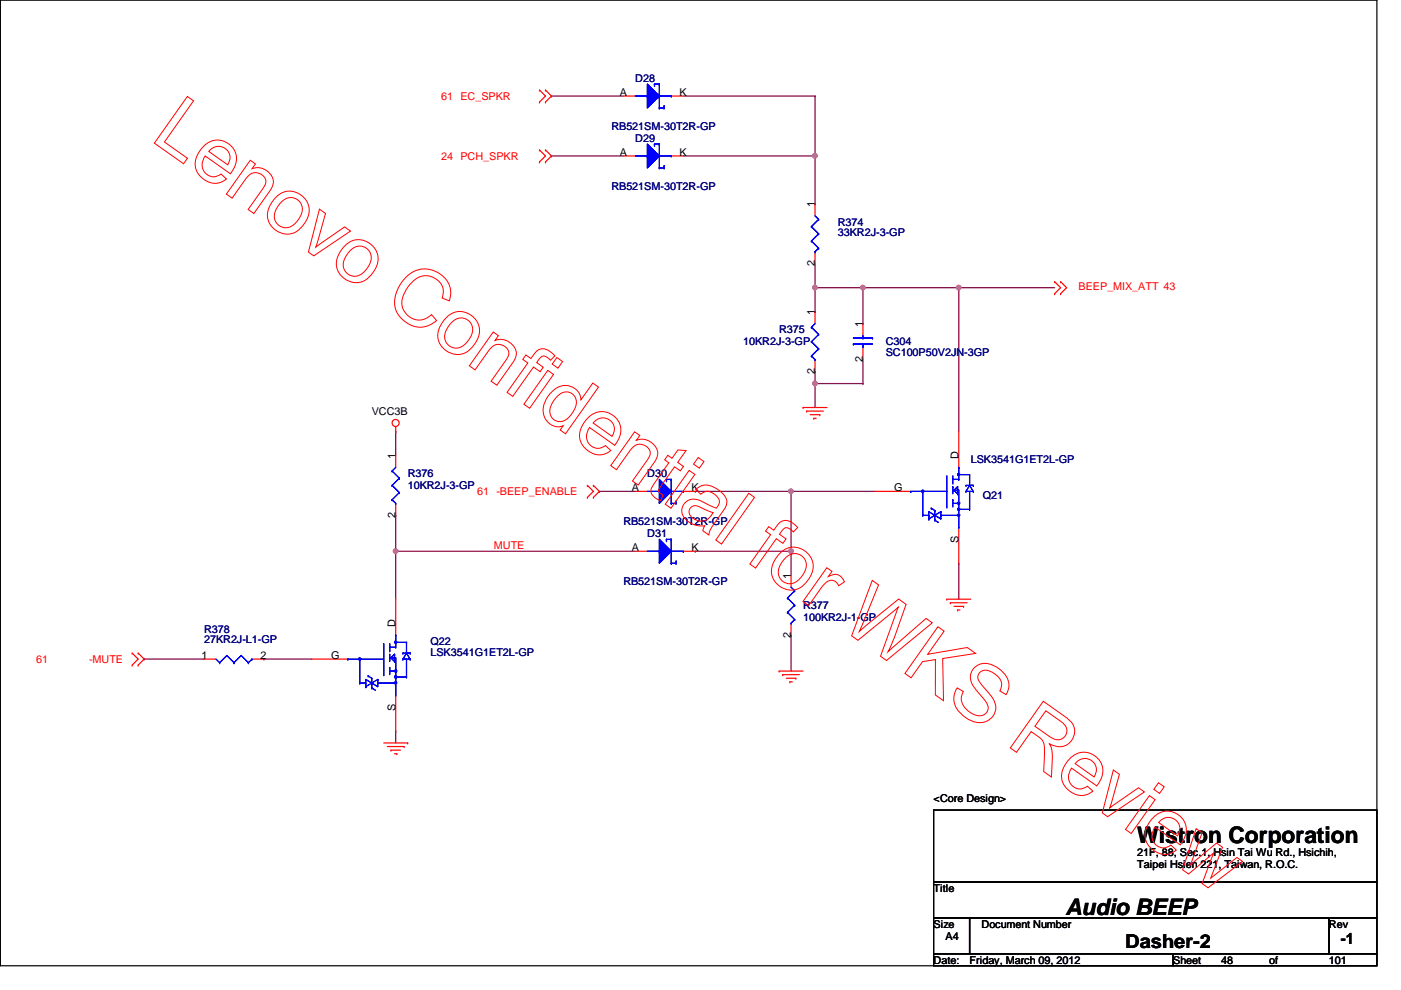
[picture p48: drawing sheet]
<svg xmlns="http://www.w3.org/2000/svg" width="297mm" height="210mm" viewBox="0 0 297 210" stroke-linecap="round" stroke-linejoin="round" font-family="sans-serif">
<defs><g id="words">
<g font-size="4.8">
<text x="241.1" y="178.8">Wistron Corporation</text>
<text x="225.9" y="194">Audio BEEP</text>
</g>
<text font-size="4.1" x="238.6" y="200.9">Dasher-2</text>
<text font-size="3.3" x="284.3" y="200.2">-1</text>
<g font-size="2.3" fill="#000080">
<text x="134.7" y="17.4">D28</text>
<text x="129.6" y="27.5">RB521SM-30T2R-GP</text>
<text x="134.7" y="30.1">D29</text>
<text x="129.6" y="40.2">RB521SM-30T2R-GP</text>
<text x="177.6" y="47.8">R374</text>
<text x="177.6" y="50.1">33KR2J-3-GP</text>
<text x="165.2" y="70.7">R375</text>
<text x="157.6" y="73.2">10KR2J-3-GP</text>
<text x="187.8" y="73.2">C304</text>
<text x="187.8" y="75.5">SC100P50V2JN-3GP</text>
<text x="86.4" y="101.2">R376</text>
<text x="137.2" y="101.2">D30</text>
<text x="205.8" y="98.1">LSK3541G1ET2L-GP</text>
<text x="86.4" y="103.7">10KR2J-3-GP</text>
<text x="208.4" y="105.7">Q21</text>
<text x="132.2" y="111.3">RB521SM-30T2R-GP</text>
<text x="137.2" y="113.9">D31</text>
<text x="132.2" y="124">RB521SM-30T2R-GP</text>
<text x="170.3" y="129.1">R377</text>
<text x="170.3" y="131.7">100KR2J-1-GP</text>
<text x="43.3" y="134.2">R378</text>
<text x="43.3" y="136.2">27KR2J-L1-GP</text>
<text x="91.3" y="136.7">Q22</text>
<text x="91.3" y="139">LSK3541G1ET2L-GP</text>
</g>
<g font-size="2.3" fill="#f00">
<text x="93.6" y="21.2">61 EC_SPKR</text>
<text x="93.6" y="33.9">24 PCH_SPKR</text>
<text x="228.7" y="61.6">BEEP_MIX_ATT 43</text>
<text x="101.2" y="105">61 -BEEP_ENABLE</text>
<text x="104.7" y="116.4">MUTE</text>
<text x="7.7" y="140.5">61</text>
<text x="18.9" y="140.5">-MUTE</text>
</g>
<g font-size="2.3">
<text x="131.4" y="20.3">A</text>
<text x="144.1" y="20.3">K</text>
<text x="131.4" y="33">A</text>
<text x="144.1" y="33">K</text>
<text x="172.8" y="44" transform="rotate(-90 172.8 44)">1</text>
<text x="172.8" y="56.4" transform="rotate(-90 172.8 56.4)">2</text>
<text x="172.8" y="66.8" transform="rotate(-90 172.8 66.8)">1</text>
<text x="182.9" y="69.4" transform="rotate(-90 182.9 69.4)">1</text>
<text x="182.9" y="76.8" transform="rotate(-90 182.9 76.8)">2</text>
<text x="172.8" y="79.3" transform="rotate(-90 172.8 79.3)">2</text>
<text x="78.8" y="88">VCC3B</text>
<text x="83.9" y="97.3" transform="rotate(-90 83.9 97.3)">1</text>
<text x="203.2" y="97.3" transform="rotate(-90 203.2 97.3)">D</text>
<text x="133.9" y="104.1">A</text>
<text x="146.6" y="104.1">K</text>
<text x="189.6" y="104.1">G</text>
<text x="83.9" y="109.8" transform="rotate(-90 83.9 109.8)">2</text>
<text x="133.9" y="116.8">A</text>
<text x="146.6" y="116.8">K</text>
<text x="203.2" y="115.1" transform="rotate(-90 203.2 115.1)">S</text>
<text x="167.7" y="122.7" transform="rotate(-90 167.7 122.7)">1</text>
<text x="83.9" y="132.9" transform="rotate(-90 83.9 132.9)">D</text>
<text x="167.7" y="135.2" transform="rotate(-90 167.7 135.2)">2</text>
<text x="42.8" y="139.7">1</text>
<text x="55.2" y="139.7">2</text>
<text x="70.2" y="139.7">G</text>
<text x="83.9" y="150.7" transform="rotate(-90 83.9 150.7)">S</text>
<text x="197.9" y="170">&lt;Core Design&gt;</text>
<text x="241.1" y="181.4">21F, 88, Sec.1, Hsin Tai Wu Rd., Hsichih,</text>
<text x="241.1" y="184.1">Taipei Hsien 221, Taiwan, R.O.C.</text>
<text x="197.9" y="189.1">Title</text>
<text x="197.9" y="196.7">Size</text>
<text x="208.1" y="196.7">Document Number</text>
<text x="281.8" y="196.7">Rev</text>
<text x="200.5" y="199.2">A4</text>
<text x="197.9" y="204.3">Date:</text>
<text x="205.6" y="204.3">Friday, March 09, 2012</text>
<text x="248.7" y="204.3">Sheet</text>
<text x="258.9" y="204.3">48</text>
<text x="269.1" y="204.3">of</text>
<text x="281.8" y="204.3">101</text>
</g>
</g></defs>
<path d="M.1 0h291.8v204.8h-291.8z" fill="none" stroke="#000" stroke-width=".25"/>
<path d="M83.9 116.9h.1M83.9 116.9h50.8" fill="none" stroke="#800040" stroke-width=".25"/>
<circle cx="83.9" cy="116.9" r=".49" fill="#f0f"/>
<circle cx="83.9" cy="116.9" r=".49" fill="none" stroke="#f0f" stroke-width=".25"/>
<g fill="none" stroke="#800040" stroke-width=".25">
<path d="M116.9 20.4h.1M116.9 33.1h.1M116.9 20.4h15.3M116.9 33.1h15.3M83.9 91.5h.1M83.9 91.5v5.1M83.9 109.3h.1M83.9 116.9h.1M83.9 109.3v17.7M127.1 104.2h.1M127.1 104.2h7.6M147.4 116.9h.1"/>
<path d="M167.7 104.2h.1M167.7 104.2v12.7h-20.3M203.3 119.4h.1M203.3 119.4v7.6M56 139.7h.1M56 139.7h10.1M167.7 134.7h.1M167.7 134.7v7.6M83.9 155h.1M83.9 155v2.5"/>
</g>
<circle cx="167.7" cy="116.9" r=".49" fill="#f0f"/>
<circle cx="167.7" cy="116.9" r=".49" fill="none" stroke="#f0f" stroke-width=".25"/>
<circle cx="167.7" cy="104.2" r=".49" fill="#f0f"/>
<circle cx="167.7" cy="104.2" r=".49" fill="none" stroke="#f0f" stroke-width=".25"/>
<path d="M203.3 61h.1M203.3 61h20.3M147.4 104.2h.1M147.4 104.2h38.1M167.7 116.9h.1M167.7 104.2h.1M167.7 116.9v5.1M30.6 139.7h.1M30.6 139.7h12.7" fill="none" stroke="#800040" stroke-width=".25"/>
<circle cx="203.3" cy="61" r=".49" fill="#f0f"/>
<circle cx="203.3" cy="61" r=".49" fill="none" stroke="#f0f" stroke-width=".25"/>
<path d="M172.8 55.9v5.1M172.8 61h.1M183 61h.1M183 61h20.3M203.3 61h.1M203.3 61v30.5M172.8 81.3h.1M172.8 81.3v5.1" fill="none" stroke="#800040" stroke-width=".25"/>
<circle cx="182.9" cy="61" r=".49" fill="#f0f"/>
<circle cx="182.9" cy="61" r=".49" fill="none" stroke="#f0f" stroke-width=".25"/>
<path d="M144.9 20.4h27.9M144.9 33.1h27.9M172.8 20.4h.1M172.8 33.1h.1M172.8 20.4v12.7M172.8 66.1h.1M172.8 61v5.1" fill="none" stroke="#800040" stroke-width=".25"/>
<circle cx="172.8" cy="33" r=".49" fill="#f0f"/>
<circle cx="172.8" cy="33" r=".49" fill="none" stroke="#f0f" stroke-width=".25"/>
<path d="M172.8 33.1v10.1M172.8 43.2h.1M172.8 61h.1M172.8 61h10.2v7.6M183 68.6h.1" fill="none" stroke="#800040" stroke-width=".25"/>
<circle cx="172.8" cy="61" r=".49" fill="#f0f"/>
<circle cx="172.8" cy="61" r=".49" fill="none" stroke="#f0f" stroke-width=".25"/>
<path d="M183 76.2v5.1M172.8 81.3h.1M172.8 81.3h10.2M183 81.3h.1" fill="none" stroke="#800040" stroke-width=".25"/>
<circle cx="172.8" cy="81.3" r=".49" fill="#f0f"/>
<circle cx="172.8" cy="81.3" r=".49" fill="none" stroke="#f0f" stroke-width=".25"/>
<path d="M172.8 78.8h.1M172.8 78.8v2.5" fill="none" stroke="#800040" stroke-width=".25"/>
<g fill="none" stroke="#f00" stroke-width=".25">
<path d="M114.4 19.1h.1M114.4 19.1l1.3 1.3-1.3 1.2M115.7 19.1h.1M115.7 19.1l1.2 1.3-1.2 1.2M114.4 34.3h.1M114.4 31.8h.1M114.4 21.6h.1M114.4 31.8l1.3 1.3-1.3 1.2M115.7 31.8h.1M115.7 34.3h.1M115.7 21.6h.1M115.7 31.8l1.2 1.3-1.2 1.2"/>
<path d="M223.6 59.7h.1M223.6 59.7l1.3 1.3-1.3 1.3M224.9 59.7h.1M224.9 59.7l1.2 1.3-1.2 1.3M223.6 62.3h.1M224.9 62.3h.1M83.9 91.5h.1M83.9 90.5v1M170.3 86.4h.1M170.3 86.4h5M171 87.2h.1M171 87.2h3.6"/>
<path d="M171.8 87.9h2M172.5 88.7h.1M172.5 88.7h.6M173.8 87.9h.1M203.3 91.5v7.6M124.5 105.5h.1M124.5 102.9h.1M124.5 102.9l1.3 1.3-1.3 1.3M125.8 102.9h.1M125.8 105.5h.1M125.8 102.9l1.3 1.3-1.3 1.3M185.5 104.2h7.6"/>
<path d="M203.3 111.8v7.6M28 138.5h.1M28 138.5l1.3 1.2-1.3 1.3M29.3 138.5h.1M29.3 138.5l1.3 1.2-1.3 1.3M43.3 139.7h2.5M53.4 139.7h2.6M200.7 127h.1M200.7 127h5.1M201.5 127.8h.1M201.5 127.8h3.6M202.3 128.6h2"/>
<path d="M203 129.3h.1M203 129.3h.5M204.3 128.6h.1M28 141h.1M29.3 141h.1M81.4 157.5h5M82.1 158.3h3.6M82.9 159h.1M82.9 159h2M83.6 159.8h.6M84.2 159.8h.1M85.7 158.3h.1"/>
<path d="M86.4 157.5h.1M165.2 142.3h.1M165.2 142.3h5.1M165.9 143h.1M165.9 143h3.6M166.7 143.8h2M167.5 144.6h.1M167.5 144.6h.5M168.7 143.8h.1"/>
<circle cx="83.9" cy="89.7" r=".75"/>
</g>
<path d="M197.9 171.7h94v15.3h-94zM197.9 187h94v7.6h-94zM197.9 194.6h7.7v7.6h-7.7zM205.6 194.6h76.2v7.6h-76.2zM281.8 194.6h10.1v7.6h-10.1zM197.9 202.2h50.8v2.6h-50.8zM248.7 202.2h43.2v2.6h-43.2z" fill="none" stroke="#000" stroke-width=".25"/>
<g fill="none" stroke="#00f" stroke-width=".25">
<path d="M203.3 99.1h.1M203.3 99.1v2.5M193.1 104.2h.1M193.1 104.2h7.6M202 106h.1M202 102.4h.1M202 100.9v1.5M202 106v1.5M202 101.6h1.3M202 106.7h1.3M203 103.2h.1M203 103.2l-.7 .7"/>
<path d="M203.3 101.6h.1M203.3 106.7h.1M203.3 111.8h.1M203.3 108h.1M203.3 103.9v7.9M203.3 100.6h2.3M203.3 108h2.3M204.8 102.9h.1M204.8 104.2h.1M204.8 102.9h1.5M204.8 104.2h1.5M205.6 100.6h.1"/>
<path d="M205.6 102.9h.1M205.6 108h.1M205.6 100.6v2.3M205.6 104.2v3.8M205.6 102.9l.7 1.3M205.6 102.9l-.8 1.3M206.3 102.9h.1M206.3 104.2h.1M45.8 139.7l.8 .8M48.1 139h.1M48.1 139l-1.5 1.5M48.1 139l1.5 1.5"/>
<path d="M51.1 139h.1M51.1 139l-1.5 1.5M51.1 139l1.6 1.5M53.4 139.7h.1M53.4 139.7l-.7 .8M46.6 140.5h.1M49.6 140.5h.1M52.7 140.5h.1"/>
</g>
<path d="M203.1 106.5h.3v.4h-.3z" fill-rule="evenodd" fill="#00f"/>
<path d="M203.1 106.5h.3v.4h-.3z" fill="none" stroke="#00f" stroke-width=".25"/>
<path d="M203.1 100.4h.3v.4h-.3z" fill-rule="evenodd" fill="#00f"/>
<path d="M203.1 100.4h.3v.4h-.3z" fill="none" stroke="#00f" stroke-width=".25"/>
<path d="M203.1 107.8h.3v.3h-.3z" fill-rule="evenodd" fill="#00f"/>
<g fill="none" stroke="#00f" stroke-width=".25">
<path d="M195.7 109.3h1.2M196.9 110h.1M196.9 109.3h.1M196.9 108.5h.1M196.9 108.5v1.5M196.9 108.5l2.6 1.5v-1.5M197.4 107.7h.1M197.4 107.7l.8 .5M198.2 109.3h.1M198.2 110.3h.1M198.2 108.2h.1M198.2 110.3l.8 .5"/>
<path d="M198.2 108.2v2.1M199.5 108.5h.1M199.5 109.3h.1M199.5 108.5l-2.6 1.5M199.5 109.3h3.8M200.7 107.5h.1M200.7 100.9v6.6M202 103.2h.1M202 103.9h.1M202 103.2v1.5M202 103.9h1.3M202.3 103.9h.1"/>
<path d="M202.3 103.9l.7 .8M203 104.7h.1M203 103.2v1.5M203.1 107.8h.3v.3h-.3z"/>
</g>
<path d="M203.1 109.1h.3v.3h-.3z" fill-rule="evenodd" fill="#00f"/>
<path d="M203.1 109.1h.3v.3h-.3z" fill="none" stroke="#00f" stroke-width=".25"/>
<path d="M195.5 104h.3v.3h-.3z" fill-rule="evenodd" fill="#00f"/>
<g fill="none" stroke="#00f" stroke-width=".25">
<path d="M203.3 99.1h.1M203.3 99.1v2.5M193.1 104.2h.1M193.1 104.2h7.6M195.5 104h.3v.3h-.3zM195.7 109.3h.1M195.7 104.2v5.1M202 106h.1M202 102.4h.1M202 100.9v1.5M202 106v1.5M202 101.6h1.3"/>
<path d="M202 106.7h1.3M203 103.2h.1M203 103.2l-.7 .7M203.3 101.6h.1M203.3 106.7h.1M203.3 111.8h.1M203.3 108h.1M203.3 103.9v7.9M203.3 100.6h2.3M203.3 108h2.3M204.8 102.9h.1M204.8 104.2h.1"/>
<path d="M204.8 102.9h1.5M204.8 104.2h1.5M205.6 100.6h.1M205.6 102.9h.1M205.6 108h.1M205.6 100.6v2.3M205.6 104.2v3.8M205.6 102.9l.7 1.3M205.6 102.9l-.8 1.3M206.3 102.9h.1M206.3 104.2h.1"/>
</g>
<path d="M203.1 106.5h.3v.4h-.3z" fill-rule="evenodd" fill="#00f"/>
<path d="M203.1 106.5h.3v.4h-.3z" fill="none" stroke="#00f" stroke-width=".25"/>
<path d="M203.1 100.4h.3v.4h-.3z" fill-rule="evenodd" fill="#00f"/>
<path d="M203.1 100.4h.3v.4h-.3z" fill="none" stroke="#00f" stroke-width=".25"/>
<path d="M203.1 107.8h.3v.3h-.3z" fill-rule="evenodd" fill="#00f"/>
<g fill="none" stroke="#00f" stroke-width=".25">
<path d="M195.7 109.3h1.2M196.9 110h.1M196.9 109.3h.1M196.9 108.5h.1M196.9 108.5v1.5M196.9 108.5l2.6 1.5v-1.5M197.4 107.7h.1M197.4 107.7l.8 .5M198.2 109.3h.1M198.2 110.3h.1M198.2 108.2h.1M198.2 110.3l.8 .5"/>
<path d="M198.2 108.2v2.1M199.5 108.5h.1M199.5 109.3h.1M199.5 108.5l-2.6 1.5M199.5 109.3h3.8M200.7 107.5h.1M200.7 100.9v6.6M202 103.2h.1M202 103.9h.1M202 103.2v1.5M202 103.9h1.3M202.3 103.9h.1"/>
<path d="M202.3 103.9l.7 .8M203 104.7h.1M203 103.2v1.5M203.1 107.8h.3v.3h-.3z"/>
</g>
<path d="M203.1 109.1h.3v.3h-.3z" fill-rule="evenodd" fill="#00f"/>
<path d="M203.1 109.1h.3v.3h-.3z" fill="none" stroke="#00f" stroke-width=".25"/>
<path d="M195.5 104h.3v.3h-.3z" fill-rule="evenodd" fill="#00f"/>
<path d="M195.5 104h.3v.3h-.3zM195.7 109.3h.1M195.7 104.2v5.1" fill="none" stroke="#00f" stroke-width=".25"/>
<path d="M134.7 116.9h2.5M144.9 116.9h2.5" fill="none" stroke="#f00" stroke-width=".25"/>
<path d="M139.8 114.3l2.5 2.6-2.5 2.5z" fill="#00f"/>
<g fill="none" stroke="#00f" stroke-width=".25">
<path d="M137.2 116.9h2.6M139.8 114.3l2.5 2.6-2.5 2.5zM139.8 116.9h.1M141.3 114.3h.1M141.3 114.3h1M141.3 114.3v.6M142.3 114.3h.1M142.3 119.4h.1M142.3 114.3v5.1M142.3 116.9h2.6M142.3 119.4h1M143.3 119.4h.1"/>
<path d="M143.3 118.9v.5M144.9 116.9h.1"/>
</g>
<path d="M139.8 114.3l2.5 2.6-2.5 2.5z" fill="#00f"/>
<g fill="none" stroke="#00f" stroke-width=".25">
<path d="M137.2 116.9h2.6M139.8 114.3l2.5 2.6-2.5 2.5zM139.8 116.9h.1M141.3 114.3h.1M141.3 114.3h1M141.3 114.3v.6M142.3 114.3h.1M142.3 119.4h.1M142.3 114.3v5.1M142.3 116.9h2.6M142.3 119.4h1M143.3 119.4h.1"/>
<path d="M143.3 118.9v.5M144.9 116.9h.1"/>
</g>
<path d="M132.2 20.4h2.5M142.3 20.4h2.6" fill="none" stroke="#f00" stroke-width=".25"/>
<path d="M137.2 17.8l2.6 2.6-2.6 2.5z" fill="#00f"/>
<g fill="none" stroke="#00f" stroke-width=".25">
<path d="M137.2 17.8l2.6 2.6-2.6 2.5zM138.8 17.8h.1M138.8 17.8h1M138.8 17.8v.5M139.8 17.8h.1M139.8 17.8v5.1M134.7 20.4h2.5M137.2 20.4h.1M139.8 22.9h.1M139.8 20.4h2.5M139.8 22.9h1M140.8 22.9h.1"/>
<path d="M140.8 22.4v.5M142.3 20.4h.1"/>
</g>
<path d="M137.2 17.8l2.6 2.6-2.6 2.5z" fill="#00f"/>
<g fill="none" stroke="#00f" stroke-width=".25">
<path d="M137.2 17.8l2.6 2.6-2.6 2.5zM138.8 17.8h.1M138.8 17.8h1M138.8 17.8v.5M139.8 17.8h.1M139.8 17.8v5.1M134.7 20.4h2.5M137.2 20.4h.1M139.8 22.9h.1M139.8 20.4h2.5M139.8 22.9h1M140.8 22.9h.1"/>
<path d="M140.8 22.4v.5M142.3 20.4h.1M172 48h.1M172 51.1h.1M172 48l1.6 1.6M172 51.1l1.6 1.5M172.8 53.4h.1M172.8 45.8l.8 .7M173.6 46.5h.1M173.6 49.6h.1M173.6 52.6h.1M173.6 46.5l-1.6 1.5"/>
<path d="M173.6 49.6l-1.6 1.5M173.6 52.6l-.8 .8M180.9 72.9h.1M180.9 71.7h4.1M180.9 72.9h4.1M183 71.7h.1M183 72.9h.1M183 71.2v.5M183 72.9v.8M185 71.7h.1M167 126.8h.1M167 129.8h.1"/>
<path d="M167 126.8l1.5 1.5M167 129.8l1.5 1.6M167.7 132.1h.1M167.7 124.5l.8 .8M168.5 125.3h.1M168.5 128.3h.1M168.5 131.4h.1M168.5 125.3l-1.5 1.5M168.5 128.3l-1.5 1.5M168.5 131.4l-.8 .7"/>
</g>
<path d="M132.2 33.1h2.5M142.3 33.1h2.6M172.8 43.2v2.6M172.8 53.4v2.5M183 68.6v2.6M183 73.7v2.5M167.7 122v2.5M167.7 132.1v2.6" fill="none" stroke="#f00" stroke-width=".25"/>
<path d="M137.2 30.5l2.6 2.6-2.6 2.5z" fill="#00f"/>
<g fill="none" stroke="#00f" stroke-width=".25">
<path d="M134.7 33.1h2.5M137.2 30.5l2.6 2.6-2.6 2.5zM137.2 33.1h.1M138.8 30.5h.1M138.8 30.5h1M138.8 30.5v.5M139.8 30.5h.1M139.8 35.6h.1M139.8 30.5v5.1M139.8 33.1h2.5M139.8 35.6h1M140.8 35.6h.1"/>
<path d="M140.8 35.1v.5M142.3 33.1h.1"/>
</g>
<path d="M137.2 30.5l2.6 2.6-2.6 2.5z" fill="#00f"/>
<g fill="none" stroke="#00f" stroke-width=".25">
<path d="M134.7 33.1h2.5M137.2 30.5l2.6 2.6-2.6 2.5zM137.2 33.1h.1M138.8 30.5h.1M138.8 30.5h1M138.8 30.5v.5M139.8 30.5h.1M139.8 35.6h.1M139.8 30.5v5.1M139.8 33.1h2.5M139.8 35.6h1M140.8 35.6h.1"/>
<path d="M140.8 35.1v.5M142.3 33.1h.1M73.7 139.7h.1M73.7 139.7h7.7M82.6 138h.1M82.6 136.4v1.6M82.6 137.2h1.3M83.6 138.7h.1M83.6 138.7l-.7 .8M83.9 137.2h.1M83.9 134.7h.1M83.9 134.7v2.5"/>
<path d="M83.9 139.5v7.9M83.9 136.2h2.3M85.4 138.5h.1M85.4 139.7h.1M85.4 138.5h1.5M85.4 139.7h1.5M86.2 136.2h.1M86.2 138.5h.1M86.2 136.2v2.3M86.2 139.7v3.9M86.2 138.5l.7 1.2M86.2 138.5l-.8 1.2"/>
<path d="M86.9 138.5h.1M86.9 139.7h.1M82.6 141.5h.1M82.6 141.5v1.5M82.6 142.3h1.3M83.9 142.3h.1M83.9 147.4h.1M83.9 143.6h.1M83.9 143.6h2.3M86.2 143.6h.1"/>
</g>
<path d="M66.1 139.7h7.6M83.9 127v7.7M83.9 147.4v7.6" fill="none" stroke="#f00" stroke-width=".25"/>
<path d="M83.7 142.1h.3v.3h-.3z" fill-rule="evenodd" fill="#00f"/>
<path d="M83.7 142.1h.3v.3h-.3z" fill="none" stroke="#00f" stroke-width=".25"/>
<path d="M83.7 136h.3v.3h-.3z" fill-rule="evenodd" fill="#00f"/>
<path d="M83.7 136h.3v.3h-.3z" fill="none" stroke="#00f" stroke-width=".25"/>
<path d="M83.7 143.4h.3v.3h-.3z" fill-rule="evenodd" fill="#00f"/>
<g fill="none" stroke="#00f" stroke-width=".25">
<path d="M81.4 136.4v6.6M82.6 138.7h.1M82.6 139.5h.1M82.6 138.7v1.6M82.6 139.5h1.3M82.9 139.5h.1M82.9 139.5l.7 .8M83.6 138.7v1.6M76.3 144.8h1.3M77.6 145.6h.1M77.6 144.8h.1M77.6 144.1h.1"/>
<path d="M77.6 144.1v1.5M77.6 144.1l2.5 1.5v-1.5M78.1 143.3h.1M78.1 143.3l.7 .5M78.8 144.8h.1M78.8 145.8h.1M78.8 143.8h.1M78.8 145.8l.8 .5M78.8 143.8v2M80.1 144.1h.1M80.1 144.8h.1M80.1 144.1l-2.5 1.5"/>
<path d="M80.1 144.8h3.8M81.4 143h.1M83.6 140.3h.1M83.7 143.4h.3v.3h-.3z"/>
</g>
<path d="M83.7 144.6h.3v.4h-.3z" fill-rule="evenodd" fill="#00f"/>
<path d="M83.7 144.6h.3v.4h-.3z" fill="none" stroke="#00f" stroke-width=".25"/>
<path d="M76.1 139.5h.3v.4h-.3z" fill-rule="evenodd" fill="#00f"/>
<g fill="none" stroke="#00f" stroke-width=".25">
<path d="M73.7 139.7h.1M73.7 139.7h7.7M76.1 139.5h.3v.4h-.3zM76.3 139.7v5.1M82.6 138h.1M82.6 136.4v1.6M82.6 137.2h1.3M83.6 138.7h.1M83.6 138.7l-.7 .8M83.9 137.2h.1M83.9 134.7h.1M83.9 134.7v2.5"/>
<path d="M83.9 139.5v7.9M83.9 136.2h2.3M85.4 138.5h.1M85.4 139.7h.1M85.4 138.5h1.5M85.4 139.7h1.5M86.2 136.2h.1M86.2 138.5h.1M86.2 136.2v2.3M86.2 139.7v3.9M86.2 138.5l.7 1.2M86.2 138.5l-.8 1.2"/>
<path d="M86.9 138.5h.1M86.9 139.7h.1M76.3 144.8h.1M82.6 141.5h.1M82.6 141.5v1.5M82.6 142.3h1.3M83.9 142.3h.1M83.9 147.4h.1M83.9 143.6h.1M83.9 143.6h2.3M86.2 143.6h.1"/>
</g>
<path d="M83.7 142.1h.3v.3h-.3z" fill-rule="evenodd" fill="#00f"/>
<path d="M83.7 142.1h.3v.3h-.3z" fill="none" stroke="#00f" stroke-width=".25"/>
<path d="M83.7 136h.3v.3h-.3z" fill-rule="evenodd" fill="#00f"/>
<path d="M83.7 136h.3v.3h-.3z" fill="none" stroke="#00f" stroke-width=".25"/>
<path d="M83.7 143.4h.3v.3h-.3z" fill-rule="evenodd" fill="#00f"/>
<g fill="none" stroke="#00f" stroke-width=".25">
<path d="M81.4 136.4v6.6M82.6 138.7h.1M82.6 139.5h.1M82.6 138.7v1.6M82.6 139.5h1.3M82.9 139.5h.1M82.9 139.5l.7 .8M83.6 138.7v1.6M76.3 144.8h1.3M77.6 145.6h.1M77.6 144.8h.1M77.6 144.1h.1"/>
<path d="M77.6 144.1v1.5M77.6 144.1l2.5 1.5v-1.5M78.1 143.3h.1M78.1 143.3l.7 .5M78.8 144.8h.1M78.8 145.8h.1M78.8 143.8h.1M78.8 145.8l.8 .5M78.8 143.8v2M80.1 144.1h.1M80.1 144.8h.1M80.1 144.1l-2.5 1.5"/>
<path d="M80.1 144.8h3.8M81.4 143h.1M83.6 140.3h.1M83.7 143.4h.3v.3h-.3z"/>
</g>
<path d="M83.7 144.6h.3v.4h-.3z" fill-rule="evenodd" fill="#00f"/>
<path d="M83.7 144.6h.3v.4h-.3z" fill="none" stroke="#00f" stroke-width=".25"/>
<path d="M76.1 139.5h.3v.4h-.3z" fill-rule="evenodd" fill="#00f"/>
<path d="M76.1 139.5h.3v.4h-.3zM76.3 139.7v5.1M76.3 144.8h.1" fill="none" stroke="#00f" stroke-width=".25"/>
<path d="M134.7 104.2h2.5M144.9 104.2h2.5" fill="none" stroke="#f00" stroke-width=".25"/>
<path d="M139.8 101.6l2.5 2.6-2.5 2.5z" fill="#00f"/>
<g fill="none" stroke="#00f" stroke-width=".25">
<path d="M137.2 104.2h2.6M139.8 101.6l2.5 2.6-2.5 2.5zM139.8 104.2h.1M141.3 101.6h.1M141.3 101.6h1M141.3 101.6v.6M142.3 101.6h.1M142.3 106.7h.1M142.3 101.6v5.1M142.3 104.2h2.6M142.3 106.7h1M143.3 106.7h.1"/>
<path d="M143.3 106.2v.5M144.9 104.2h.1"/>
</g>
<path d="M139.8 101.6l2.5 2.6-2.5 2.5z" fill="#00f"/>
<g fill="none" stroke="#00f" stroke-width=".25">
<path d="M172 69.4h.1M172 72.4h.1M172 75.5h.1M172 69.4l1.6 1.5M172 72.4l1.6 1.6M172 75.5l.8 .7M172.8 76.2h.1M172.8 68.6l-.8 .8M173.6 70.9h.1M173.6 74h.1M173.6 70.9l-1.6 1.5M173.6 74l-1.6 1.5"/>
<path d="M83.1 99.9h.1M83.1 99.9l1.6 1.5M83.9 99.1l-.8 .8M83.1 102.9h.1M83.1 106h.1M83.1 102.9l1.6 1.5M83.1 106l.8 .7M83.9 106.7h.1M84.7 101.4h.1M84.7 104.4h.1M84.7 101.4l-1.6 1.5M84.7 104.4l-1.6 1.6"/>
<path d="M137.2 104.2h2.6M139.8 101.6l2.5 2.6-2.5 2.5zM139.8 104.2h.1M141.3 101.6h.1M141.3 101.6h1M141.3 101.6v.6M142.3 101.6h.1M142.3 106.7h.1M142.3 101.6v5.1M142.3 104.2h2.6M142.3 106.7h1M143.3 106.7h.1"/>
<path d="M143.3 106.2v.5M144.9 104.2h.1"/>
</g>
<path d="M172.8 66.1v2.5M172.8 76.2v2.6M83.9 96.6v2.5M83.9 106.7v2.6" fill="none" stroke="#f00" stroke-width=".25"/>
<circle cx="83.9" cy="116.9" r=".49" fill="#f0f"/>
<circle cx="83.9" cy="116.9" r=".49" fill="none" stroke="#f0f" stroke-width=".25"/>
<circle cx="167.7" cy="116.9" r=".49" fill="#f0f"/>
<circle cx="167.7" cy="116.9" r=".49" fill="none" stroke="#f0f" stroke-width=".25"/>
<circle cx="167.7" cy="104.2" r=".49" fill="#f0f"/>
<circle cx="167.7" cy="104.2" r=".49" fill="none" stroke="#f0f" stroke-width=".25"/>
<circle cx="203.3" cy="61" r=".49" fill="#f0f"/>
<circle cx="203.3" cy="61" r=".49" fill="none" stroke="#f0f" stroke-width=".25"/>
<circle cx="182.9" cy="61" r=".49" fill="#f0f"/>
<circle cx="182.9" cy="61" r=".49" fill="none" stroke="#f0f" stroke-width=".25"/>
<circle cx="172.8" cy="33" r=".49" fill="#f0f"/>
<circle cx="172.8" cy="33" r=".49" fill="none" stroke="#f0f" stroke-width=".25"/>
<circle cx="172.8" cy="61" r=".49" fill="#f0f"/>
<circle cx="172.8" cy="61" r=".49" fill="none" stroke="#f0f" stroke-width=".25"/>
<circle cx="172.8" cy="81.3" r=".49" fill="#f0f"/>
<circle cx="172.8" cy="81.3" r=".49" fill="none" stroke="#f0f" stroke-width=".25"/>
<g fill="none" stroke="#f00" stroke-width=".21">
<path d="M39.7 20.5l1.3 .9-6.1 8.7 4.8 3.5-.8 1.1-6.2-4.3zM43.3 30.9a4 4 0 0 1 5.7 0 4 4 0 0 1 0 5.8l-.2 .1-5.3-3.7a2.62 2.62 0 0 0-.4 2.9 2.62 2.62 0 0 0 2.6 1.4l1.2-.5 1.1 1a4.1 4.1 0 0 1-6.6-3.1 5.7 5.7 0 0 1 1.9-3.9zM44.6 31.8a2.44 2.44 0 0 1 3.3-.2 2.44 2.44 0 0 1 .4 3.3l-4-2.8zM53.1 34l1.1 .8-.8 1a3.3 3.3 0 0 1 4.5 3.3l-.7 1.4-3.4 4.8-1.2-.9 3.1-4.3a2.05 2.05 0 0 0 0-3 2.05 2.05 0 0 0-3 .1l-3.5 4.8-1.2-.8zM58.6 41.7a4.1 4.1 0 0 1 5.7 0 4.1 4.1 0 0 1 .3 5.7 4.1 4.1 0 0 1-6.1 1.5 4.1 4.1 0 0 1-.7-6.2zM59.8 42.7a2.53 2.53 0 0 1 3.5-.1 2.53 2.53 0 0 1 .3 3.5 3.4 3.4 0 0 1-3.4 2.2 2.59 2.59 0 0 1-1.5-4.2zM67.7 44.3l1.3 1-2 7.1 6.1-4.3 1.2 .9-7.8 5.2-1.1-.8zM73.2 52a4.1 4.1 0 0 1 5.7 0 4.1 4.1 0 0 1 .3 5.6 4.1 4.1 0 0 1-6 1.6 4.1 4.1 0 0 1-.8-6.2zM74.4 53a2.53 2.53 0 0 1 3.6-.2 2.53 2.53 0 0 1 .2 3.6 3.4 3.4 0 0 1-3.4 2.1 2.59 2.59 0 0 1-1.5-4.1zM85.9 58.9a5.5 5.5 0 0 1 5.9-1.6 5.5 5.5 0 0 1 3.8 4.7l-.3 1.8-1.6-.6a3.6 3.6 0 0 0-1.1-3.9 3.6 3.6 0 0 0-4.1-.4 6.7 6.7 0 0 0-3.2 6 3.7 3.7 0 0 0 6.2 1.8l1.1 1.3a5.2 5.2 0 0 1-7.8-.8 5.6 5.6 0 0 1 0-6.8zM94.7 67.2a4.1 4.1 0 0 1 5.7 0 4.1 4.1 0 0 1 .3 5.7 4.1 4.1 0 0 1-6 1.5 4.1 4.1 0 0 1-.8-6.2zM95.9 68.2a2.53 2.53 0 0 1 3.6-.1 2.53 2.53 0 0 1 .2 3.5 3.4 3.4 0 0 1-3.4 2.2 2.59 2.59 0 0 1-1.5-4.2z"/>
<path d="M104.6 70.4l1.1 .8-.7 1a3.3 3.3 0 0 1 4.4 3.3l-.7 1.4-3.4 4.8-1.2-.9 3.1-4.3a2.05 2.05 0 0 0 0-3 2.05 2.05 0 0 0-2.9 .1l-3.6 4.8-1.2-.8zM111.5 75.3l1.1 .7 .5-.7a2.33 2.33 0 0 1 4-.4l.6 .5-1 1a1.79 1.79 0 0 0-1.8-.8l-1.1 1.3 1.4 1-.7 .9-1.4-1-4.4 6.2-1.2-.8 4.4-6.2-1.1-.8zM116.1 78.5l1.3 .9-5.1 7.2-1.2-.9zM118.1 75.8l1.2 .9-1 1.4-1.2-.9zM116.8 83.2a3.5 3.5 0 0 1 3.7-1.4 3.5 3.5 0 0 1 2.7 3l2.5-3.6 1.2 .9-7 9.9-1.1-.8 .6-.9a3.4 3.4 0 0 1-3.4-1 3.4 3.4 0 0 1-.7-3.5l.6-1.4zM118.3 83.9a2.27 2.27 0 0 1 3.1-.4 2.27 2.27 0 0 1 .5 3.2 4.2 4.2 0 0 1-3 2.7 2.27 2.27 0 0 1-2.1-1.2 2.27 2.27 0 0 1 .1-2.4zM124.8 88.5a4 4 0 0 1 5.7 0 4 4 0 0 1 0 5.7l-.2 .2-5.3-3.8a2.62 2.62 0 0 0-.4 3 2.62 2.62 0 0 0 2.6 1.4l1.2-.5 1.1 1a4.1 4.1 0 0 1-6.6-3.2 5.7 5.7 0 0 1 1.9-3.8zM126.1 89.4a2.44 2.44 0 0 1 3.3-.2 2.44 2.44 0 0 1 .4 3.3l-4-2.8zM134.6 91.6l1 .7-.7 1a3.3 3.3 0 0 1 4.5 3.3l-.7 1.4-3.4 4.8-1.2-.8 3.1-4.4a2.05 2.05 0 0 0 0-2.9 2.05 2.05 0 0 0-3 .1l-3.5 4.8-1.2-.9zM141.6 96.5l.9 .7 1.2-1.8 1.8 .1-1.8 2.5 1.2 .9-.7 .9-1.2-.8-2.9 4.2a.92 .92 0 0 0-.5 .9 .92 .92 0 0 0 .8 .8l.2 .1-.6 1.2a2.49 2.49 0 0 1-2-2.4l.6-1.1 3.2-4.6-.9-.6zM146.1 99.7l1.2 .9-5 7.2-1.3-.9zM148 97l1.3 .9-1 1.4-1.2-.9z"/>
<path d="M146.5 107.6a1.6 1.6 0 0 1 2 0l2.7 1.1a2.7 2.7 0 0 1-2.6 1.8 2.7 2.7 0 0 1-2.5-1.8l.1-.7zM147.5 103.8a3.2 3.2 0 0 1 4.4-.2 3.5 3.5 0 0 1 2.2 3.1l-.5 1.1-1.6 2.4a6.9 6.9 0 0 0-1.7 3.2l-1.3-.9 .4-1a4.4 4.4 0 0 1-4.8-2.9 2.63 2.63 0 0 1 1.3-2.5 2.63 2.63 0 0 1 2.8 .2l3.2 1.4a1.75 1.75 0 0 0-.5-3 1.94 1.94 0 0 0-2.8 .1zM158.8 104.6l1.2 .9-7 9.9-1.2-.9zM163 111.7l1.1 .7 .5-.7a2.33 2.33 0 0 1 4-.4l.5 .5-.9 1a1.79 1.79 0 0 0-1.8-.8l-1.1 1.3 1.4 1-.7 .9-1.4-1-4.4 6.2-1.2-.8 4.4-6.2-1.1-.8zM165.5 117.2a4.1 4.1 0 0 1 5.6 0 4.1 4.1 0 0 1 .3 5.6 4.1 4.1 0 0 1-6 1.6 4.1 4.1 0 0 1-.8-6.2zM166.7 118.2a2.53 2.53 0 0 1 3.5-.2 2.53 2.53 0 0 1 .2 3.6 3.4 3.4 0 0 1-3.3 2.1 2.59 2.59 0 0 1-1.5-4.1zM175.3 120.4l1.1 .7-.8 1.1a2.13 2.13 0 0 1 3.4 1.2l-1.2 .8a1.72 1.72 0 0 0-1.5-1.2 1.72 1.72 0 0 0-1.6 .9l-3.3 4.5-1.2-.9zM184.9 123.1l1.4 .9-4.1 9.9 8.3-6.9 1.6 1.1-2.6 7.3-1.2 2.8 8-7.1 1.4 1-9.7 7.9-1.3-.9 3.7-10.4-8.5 7.1-1.3-1zM198.9 132.9l1.3 .9-3.5 4.9 8.4-1.4 1.8 1.2-7 1.1 .1 9-1.7-1.3v-7.5l-2.7 .5-2.4 3.4-1.3-.9zM206.5 141.7a3.7 3.7 0 0 1 5.2 0 4 4 0 0 1 2 4.8l-.4 .8-1.3-.8a2.49 2.49 0 0 0-1.1-3.6 2.35 2.35 0 0 0-3.1-.4 1.61 1.61 0 0 0 .1 2.5l.9 1a6.2 6.2 0 0 1 2.3 4.1 3.5 3.5 0 0 1-5.4 2.6 5.4 5.4 0 0 1-3.5-4.7l.2-.9 .5-1.2 1.4 .7a3.1 3.1 0 0 0 1.3 4.4 2.65 2.65 0 0 0 3.4 .2 1.97 1.97 0 0 0-.3-2.9l-.7-.7a6.3 6.3 0 0 1-2.3-4.1l.2-.8zM221.2 148.7l4.4 3.1a4.1 4.1 0 0 1 2.3 3.2 3.3 3.3 0 0 1-1.9 3 3.3 3.3 0 0 1-3.5-.3 5.5 5.5 0 0 1 .6 3.1l-.2 3.9-1.6-1.1 .2-4.6a2.78 2.78 0 0 0-1.4-2.8l-1.5-1.1-3.1 4.4-1.3-.9zM221.7 150.7l3.2 2.2a2.06 2.06 0 0 1 .6 3.5 2.19 2.19 0 0 1-2.8-.1l-3.3-2.3z"/>
<path d="M227 160.7a4 4 0 0 1 5.7 0 4 4 0 0 1 0 5.7l-.2 .2-5.3-3.7a2.62 2.62 0 0 0-.4 2.9 2.62 2.62 0 0 0 2.6 1.4l1.2-.5 1.1 1a4.1 4.1 0 0 1-6.6-3.1 5.7 5.7 0 0 1 1.9-3.9zM228.3 161.6a2.44 2.44 0 0 1 3.3-.2 2.44 2.44 0 0 1 .4 3.3l-4-2.8zM236.1 163.3l1.2 .9-2 7.1 6.1-4.3 1.2 .9-7.8 5.3-1.1-.8zM243.7 168.7l1.2 .9-5.1 7.1-1.2-.8zM244.7 173.2a4 4 0 0 1 5.7 0 4 4 0 0 1 0 5.7l-.2 .2-5.3-3.8a2.62 2.62 0 0 0-.4 3 2.62 2.62 0 0 0 2.6 1.4l1.2-.5 1.1 1a4.1 4.1 0 0 1-6.6-3.1 5.7 5.7 0 0 1 1.9-3.9zM245.6 166l1.2 .8-1 1.4-1.2-.8zM245.9 174.1a2.44 2.44 0 0 1 3.4-.2 2.44 2.44 0 0 1 .4 3.3l-4.1-2.8zM253.6 175.7l1.3 .9-2.5 6.8 5.5-4.6 1.3 .8-2.5 6.6 5.6-4.4 1.1 .8-7.3 5.6-1.2-.9 2.5-6.5-5.4 4.5-1.3-.9z"/>
</g>
<use href="#words"/>
</svg>
